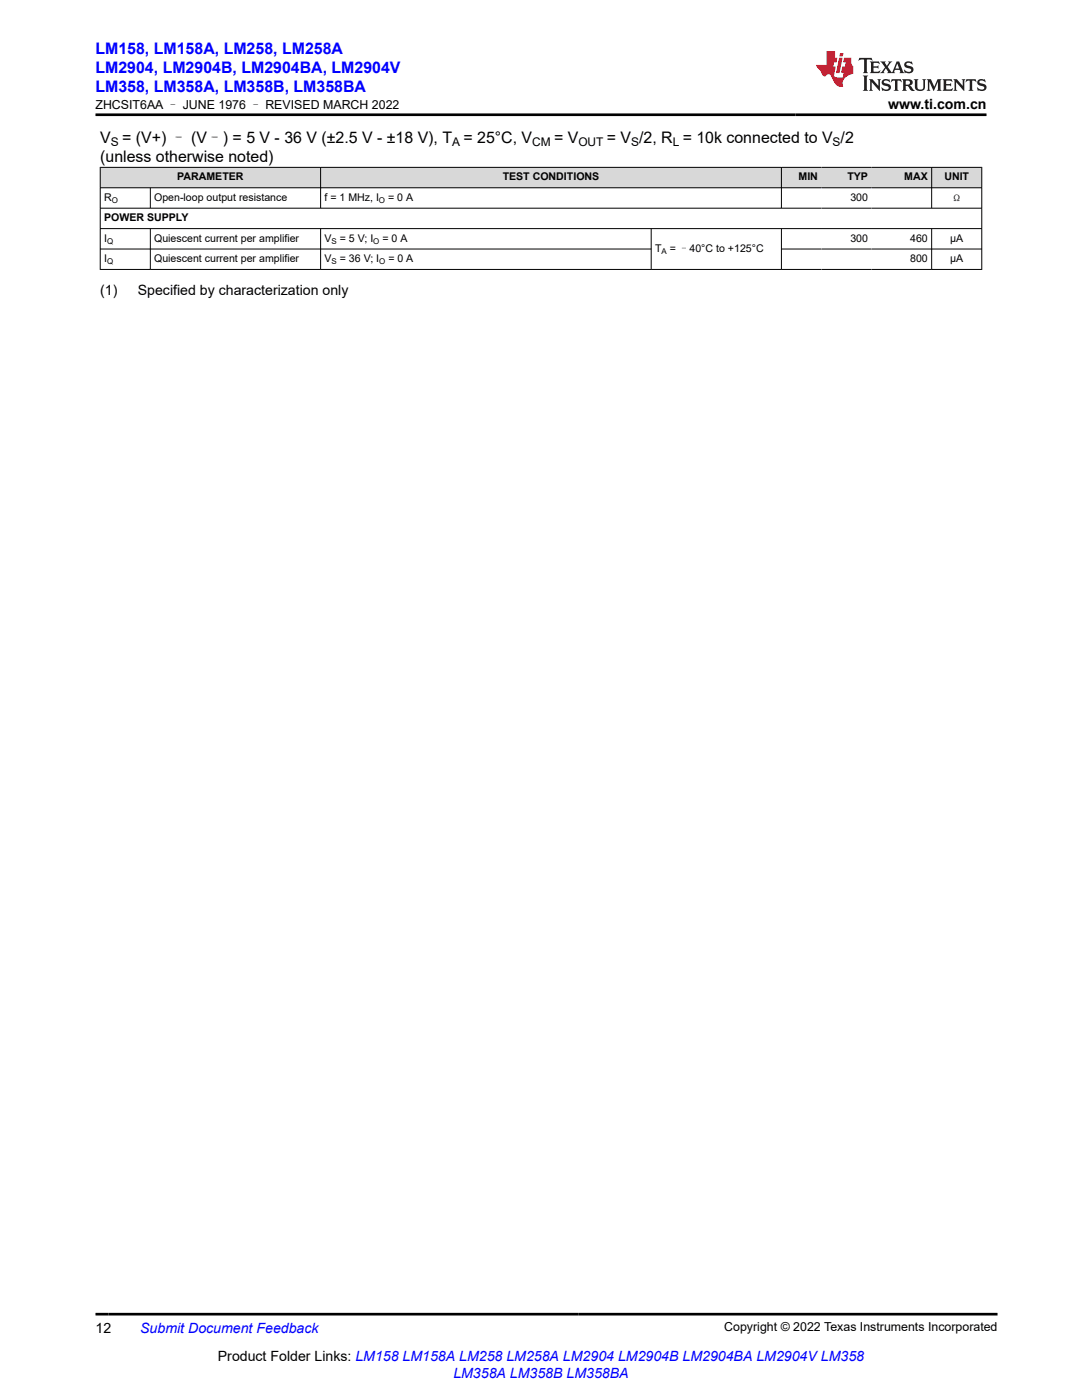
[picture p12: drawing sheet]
<svg xmlns="http://www.w3.org/2000/svg" width="216mm" height="279mm" viewBox="0 0 216 279" stroke-linecap="round" stroke-linejoin="round" font-family="sans-serif">
<defs><g id="words">
<g font-size="3.2" fill="#00f">
<text x="19" y="10.7">LM158, LM158A, LM258, LM258A</text>
<text x="19" y="14.5">LM2904, LM2904B, LM2904BA, LM2904V</text>
<text x="19" y="18.3">LM358, LM358A, LM358B, LM358BA</text>
</g>
<g font-size="3.2">
<text x="20" y="28.4">V</text>
<text x="24.4" y="28.4">= (V+) – (V–) = 5 V - 36 V (±2.5 V - ±18 V), T</text>
<text x="92.5" y="28.4">= 25°C, V</text>
<text x="110.6" y="28.4">= V</text>
<text x="121.1" y="28.4">= V /2, R = 10k connected to V /2</text>
<text x="20" y="32.3">(unless otherwise noted)</text>
</g>
<g font-size="2.8">
<text x="177.2" y="21.7">www.ti.com.cn</text>
<text x="20" y="58.8">(1)</text>
<text x="27.5" y="58.8">Specified by characterization only</text>
<text x="19" y="266">12</text>
<text x="43.5" y="271.7">Product Folder Links: LM158 LM158A LM258 LM258A LM2904 LM2904B LM2904BA LM2904V LM358</text>
</g>
<g font-size="2.8" fill="#00f">
<text x="28" y="266">Submit Document Feedback</text>
<text x="90.5" y="275.1">LM358A LM358B LM358BA</text>
</g>
<g font-size="2.5">
<text x="19.1" y="21.8">ZHCSIT6AA – JUNE 1976 – REVISED MARCH 2022</text>
<text x="144.5" y="265.7">Copyright © 2022 Texas Instruments Incorporated</text>
</g>
<g font-size="2.4">
<text x="22.1" y="29.1">S</text>
<text x="90.2" y="29.1">A</text>
<text x="106.2" y="29.1">CM</text>
<text x="115.4" y="29.1">OUT</text>
<text x="125.9" y="29.1">S</text>
<text x="134.2" y="29.1">L</text>
<text x="166.1" y="29.1">S</text>
</g>
<g font-size="2.1">
<text x="35.4" y="36">PARAMETER</text>
<text x="100.3" y="36">TEST CONDITIONS</text>
<text x="159.3" y="36">MIN</text>
<text x="169.1" y="36">TYP</text>
<text x="180.4" y="36">MAX</text>
<text x="188.4" y="36">UNIT</text>
<text x="20.8" y="40.1">R</text>
<text x="30.8" y="40.1">Open-loop output resistance</text>
<text x="64.7" y="40.1">f = 1 MHz, I</text>
<text x="77.4" y="40.1">= 0 A</text>
<text x="169.7" y="40.1">300</text>
<text x="189.8" y="40.3">Ω</text>
<text x="20.8" y="44.1">POWER SUPPLY</text>
<text x="20.8" y="48.2">I</text>
<text x="20.8" y="52.3">I</text>
<text x="30.8" y="48.2">Quiescent current per amplifier</text>
<text x="30.8" y="52.3">Quiescent current per amplifier</text>
<text x="64.7" y="48.2">V</text>
<text x="64.7" y="52.3">V</text>
<text x="67.8" y="48.2">= 5 V; I</text>
<text x="67.8" y="52.3">= 36 V; I</text>
<text x="76.3" y="48.2">= 0 A</text>
<text x="77.5" y="52.3">= 0 A</text>
<text x="130.7" y="50.4">T</text>
<text x="133.6" y="50.4">= –40°C to +125°C</text>
<text x="169.7" y="48.2">300</text>
<text x="181.6" y="48.2">460</text>
<text x="181.6" y="52.3">800</text>
<text x="189.6" y="48.2">µA</text>
<text x="189.6" y="52.3">µA</text>
</g>
<g font-size="1.6">
<text x="22.3" y="40.5">O</text>
<text x="75.6" y="40.5">O</text>
<text x="21.4" y="48.6">Q</text>
<text x="21.4" y="52.7">Q</text>
<text x="66.2" y="48.6">S</text>
<text x="66.2" y="52.7">S</text>
<text x="74.5" y="48.6">O</text>
<text x="75.7" y="52.7">O</text>
<text x="132" y="50.8">A</text>
</g>
</g></defs>
<g fill="#d8d8d8">
<path d="M20 33.4h175.9v4.1h-175.9z" fill-rule="evenodd"/>
<path d="M20.1 33.5h43.8v3.9h-43.8z" fill-rule="evenodd"/>
<path d="M64 33.5h91.9v3.9h-91.9z" fill-rule="evenodd"/>
<path d="M156 33.5h7.9v3.9h-7.9z" fill-rule="evenodd"/>
<path d="M163.9 33.5h10v3.9h-10z" fill-rule="evenodd"/>
<path d="M173.9 33.5h11.9v3.9h-11.9z" fill-rule="evenodd"/>
<path d="M186 33.5h9.8v3.9h-9.8z" fill-rule="evenodd"/>
</g>
<g fill="none" stroke="#000" stroke-width=".2">
<path d="M19.9 33.4h176.1M19.9 37.5h176.1M20 33.3v20.5M30 37.5v4.1M64 33.3v8.3M155.9 33.3v8.3M185.9 33.3v8.3M195.9 33.3v20.5M19.9 41.5h176.1M19.9 45.6h176.1M19.9 49.7h110.1M19.9 53.8h176.1"/>
<path d="M30 45.6v8.2M64 45.6v8.2M129.9 45.6v8.2M155.9 45.6v8.2M155.9 49.7h40.1M185.9 45.6v8.2"/>
</g>
<path d="M171.5 11.6l-.2 .5 .5-.2h.6v.1v2.2l-.2 .4h1l-.2-.4v-2.2v-.1h.5l.5 .2-.1-.5zM173.6 12.3l.2 .4v1.5l-.2 .4h1.9l.1-.6a1.08 1.08 0 0 1-1.3 .2v-.7h.6l.4 .2v-.7l-.4 .2h-.6v-.5l.2-.2a1 1 0 0 1 1 .3l-.1-.5zM175.7 12.3l.9 1.1-1 1.2h.9l-.2-.2 .5-.8 .4 .8-.2 .2h1.6l-.2-.2 .2-.5h.9l.1 .5-.1 .2h.9l-.2-.3-.8-2h-.5l-.9 2.2-.9-1.1 .9-1.1h-.8l.2 .2-.4 .6-.4-.6 .2-.2zM179 12.7l.4 1h-.7zM180.7 12.4a.65 .65 0 0 0-.2 .7 .65 .65 0 0 0 .6 .5l.6 .1 .1 .3a.79 .79 0 0 1-.7 .4 .79 .79 0 0 1-.7-.5l.1 .7 .2-.1a.93 .93 0 0 0 1.1 .1 .93 .93 0 0 0 .4-1 1.46 1.46 0 0 0-1.2-.6l-.1-.3a1.09 1.09 0 0 1 1.2 .2l-.2-.6-.1 .1-.5-.2zM172.2 15.1l.2 .4v2.2l-.2 .4h1l-.2-.4v-2.2l.2-.4zM173.4 15.8l.2 .4v1.5l-.2 .4h.8l-.3-.4 .1-1.3 1.6 1.8v-2l.2-.4h-.7l.1 .2 .1 1.1-1.2-1.3zM176.2 15.9a.65 .65 0 0 0-.2 .8 .65 .65 0 0 0 .6 .4l.6 .2 .1 .2a.79 .79 0 0 1-.7 .4 .79 .79 0 0 1-.7-.5l.1 .7 .2-.1a.93 .93 0 0 0 1.1 .1 .93 .93 0 0 0 .4-.9 1.46 1.46 0 0 0-1.2-.6l-.1-.4a1.09 1.09 0 0 1 1.2 .2l-.1-.6-.2 .1-.5-.1zM177.9 15.8l-.1 .6a.63 .63 0 0 1 .8-.3v1.6l-.3 .4h1l-.2-.4v-1.6a.66 .66 0 0 1 .8 .3l-.1-.6zM180 15.8l.2 .4v1.5l-.2 .4h1l-.2-.2-.1-.7h.5l.1 .2a.79 .79 0 0 0 1.2 .6l-1-.9a.61 .61 0 0 0 .6-.6 .61 .61 0 0 0-.5-.7zM180.8 16.1h.1a.47 .47 0 0 1 .5 .1 .47 .47 0 0 1 .1 .5l-.1 .1-.7 .1zM182.3 15.8l.2 .2a2.27 2.27 0 0 0 .4 2 1.04 1.04 0 0 0 1.7-.7v-1.3l.2-.2h-.8l.2 .4v1.1a.6 .6 0 0 1-.6 .6 .6 .6 0 0 1-.6-.6v-1.1l.3-.4zM184.9 15.8l.2 .4v1.5l-.2 .4h.8l-.3-.4v-1.4l.9 1.9 .9-1.9v1.4l-.3 .4h1l-.2-.4v-1.5l.2-.4h-.8l-.7 1.5-.6-1.5zM188.1 15.8l.2 .4v1.5l-.2 .4h1.9l.1-.6a1.09 1.09 0 0 1-1.3 .2v-.7h.6l.4 .2v-.6l-.4 .2h-.6v-.6l.2-.1a1.01 1.01 0 0 1 1 .3l-.1-.6zM190.2 15.8l.3 .4v1.5l-.3 .4h.8l-.2-.4v-1.3l1.6 1.8v-2l.2-.4h-.7l.2 .2v1.1l-1.2-1.3zM192.8 15.8l-.1 .6a.63 .63 0 0 1 .8-.3v1.6l-.3 .4h1l-.2-.4v-1.6a.66 .66 0 0 1 .8 .3l-.1-.6zM195.2 15.9a.65 .65 0 0 0-.2 .8 .65 .65 0 0 0 .6 .4l.6 .2 .2 .2a.79 .79 0 0 1-.7 .4 .79 .79 0 0 1-.7-.5l.1 .7 .2-.1a.93 .93 0 0 0 1 .1 .93 .93 0 0 0 .5-.9 1.46 1.46 0 0 0-1.3-.6v-.4a1.09 1.09 0 0 1 1.2 .2l-.2-.6-.2 .1-.5-.1z" fill="#231f20"/>
<path d="M164.9 10.2v2.8h-2l.1 .3 .8 1a.95 .95 0 0 0 1 .9 .59 .59 0 0 1 .5-.4 .59 .59 0 0 1 .5 .4l.4 .7a1.59 1.59 0 0 0 2.1 1.4 1.61 1.61 0 0 1 1-2.3l1-.3-.1-1.5a1.59 1.59 0 0 1-.3-1.7h-1.5l-.2 .9h.6l-.2 .9h-.5l-.2 1v.2l.4 .1-.1 .9h-.7a.73 .73 0 0 1-1-.7l.3-1.5h-.5l.1-.9h.5l.2-.9h-.5v-1.3zM167.4 11.5l-.6 3.1h.7l.6-3.1zM167.6 10.6l-.1 .6h.7l.1-.6z" fill="#ed1c24"/>
<path d="M19 22.9h177.8M19 262.3h180" fill="none" stroke="#000" stroke-width=".53"/>
<use href="#words"/>
</svg>
